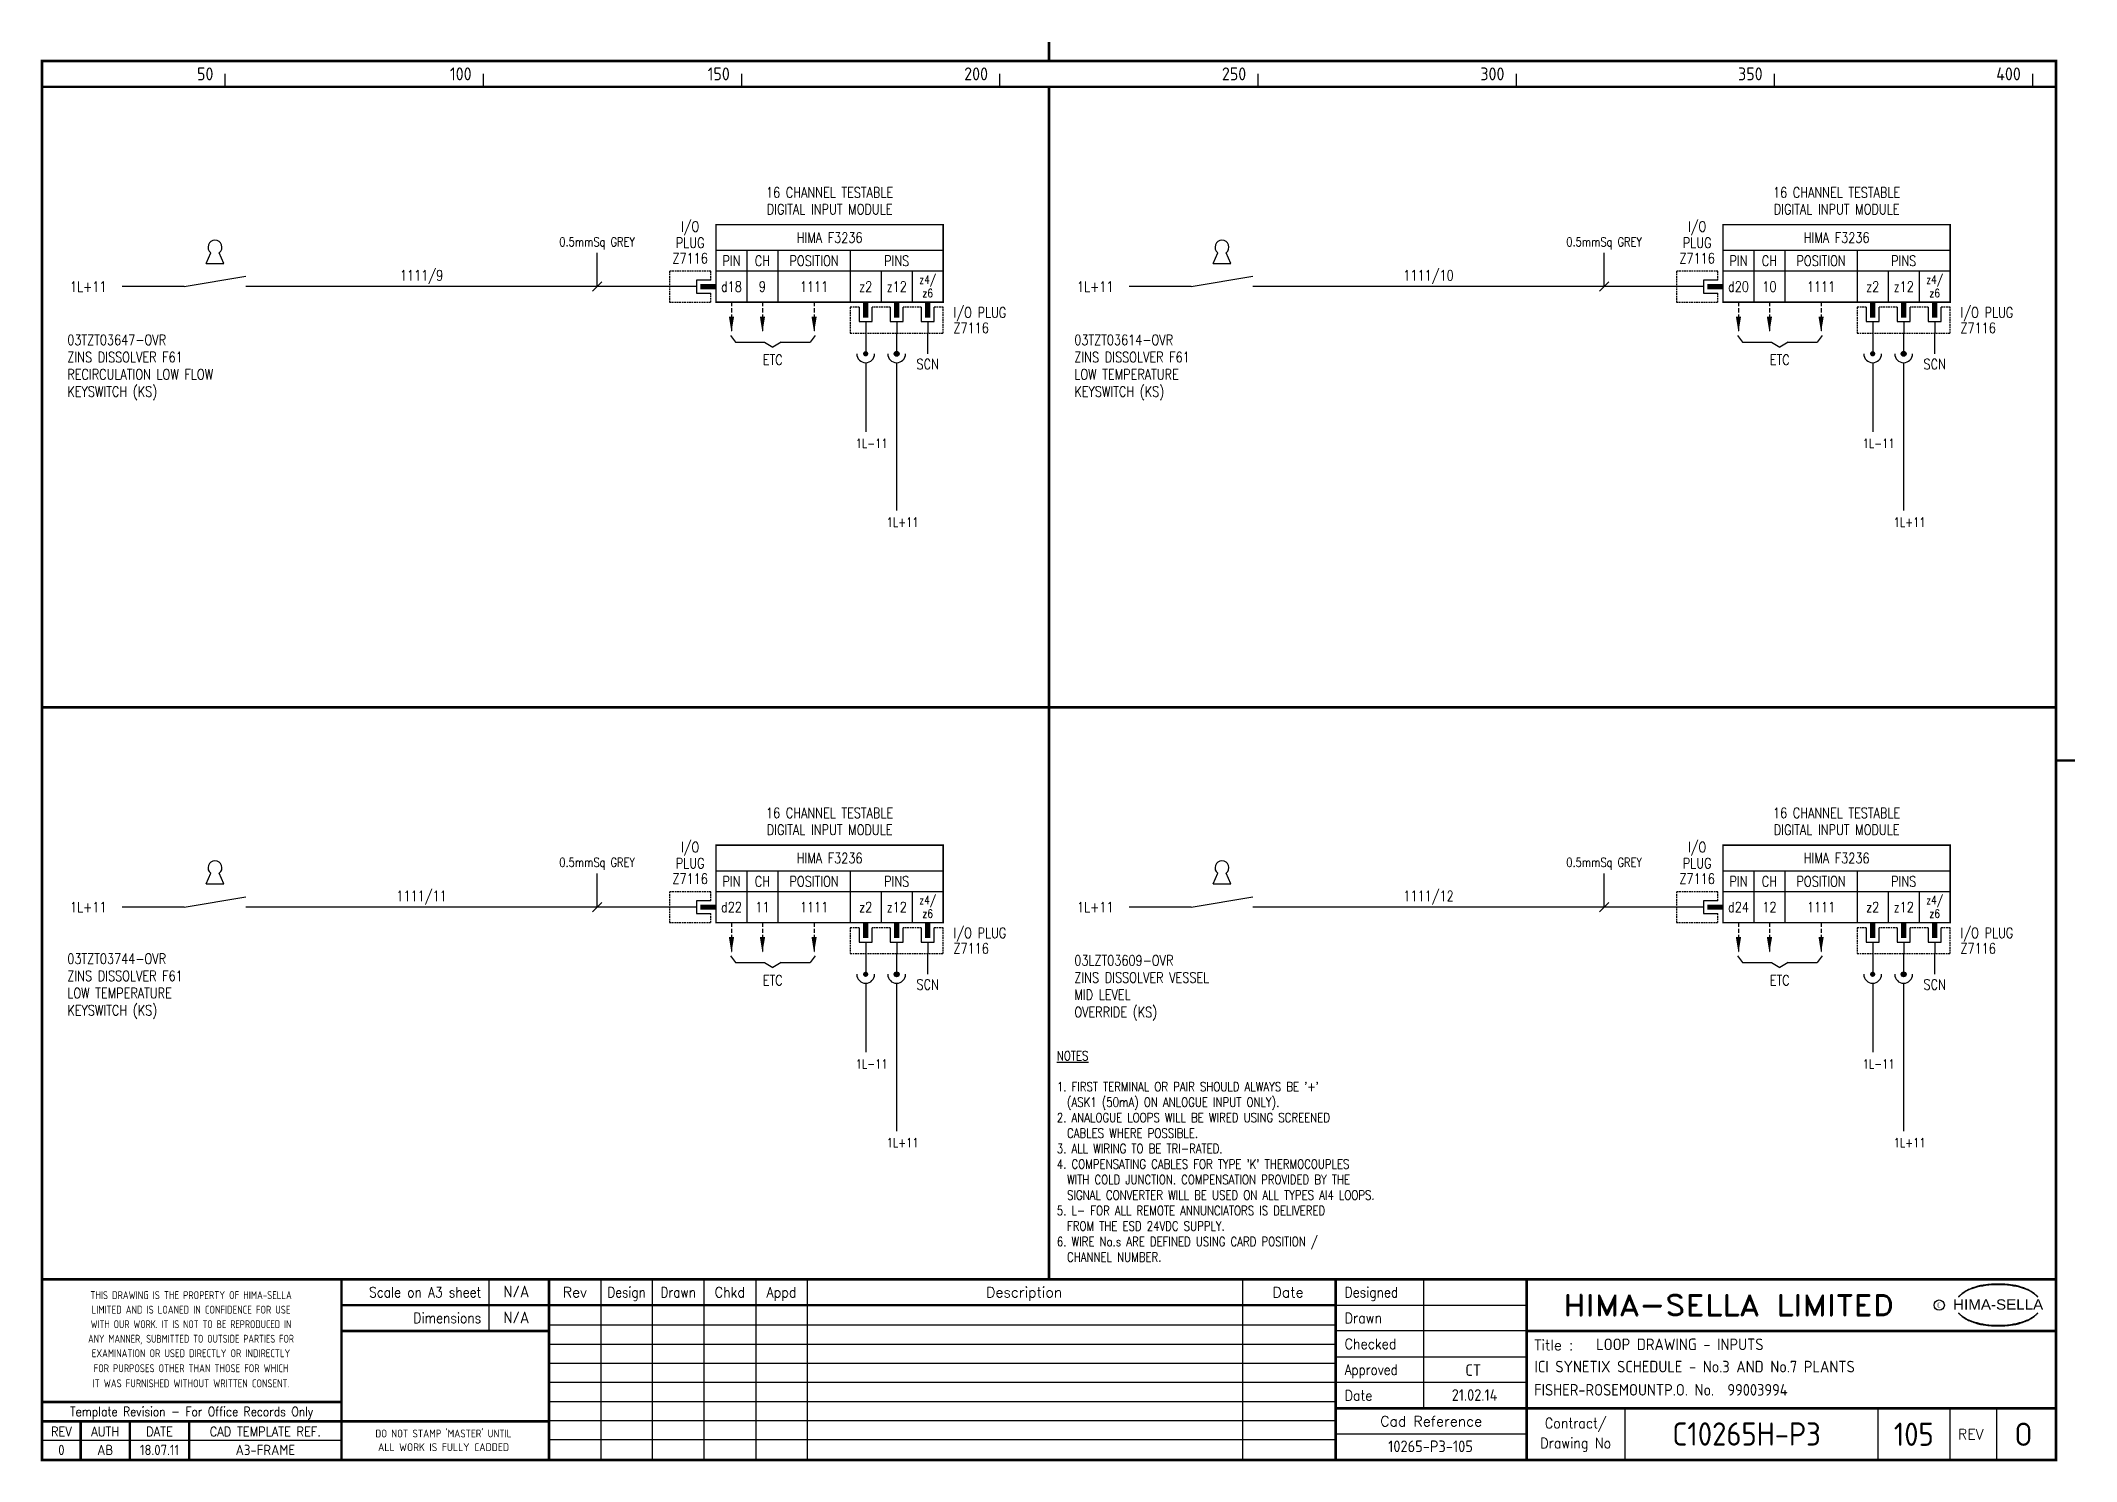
# Model space of a CAD drawing. Extents: x 14 to 408, y 0 to 275.
import ezdxf
from ezdxf.enums import TextEntityAlignment as Align

# ---------------------------------------------------------------- set-up
doc = ezdxf.new("R2010")
doc.units = 0
doc.header["$LTSCALE"] = 0.25
doc.header["$MEASUREMENT"] = 0
doc.linetypes.add('HIDDEN2', pattern=[4.7625, 3.175, -1.5875])
doc.layers.get('0').update_dxf_attribs({"color": 41, "linetype": 'CONTINUOUS'})
for name, color, linetype in [('00-DRG_FRAME', 12, 'CONTINUOUS'), ('01-DRAW', 7, 'CONTINUOUS'), ('051-TEXT', 2, 'CONTINUOUS'), ('117', 7, 'CONTINUOUS'), ('DIM', 3, 'CONTINUOUS'), ('LAB', 2, 'CONTINUOUS'), ('RACK', 2, 'CONTINUOUS'), ('SLOT', 2, 'CONTINUOUS'), ('SNA', 2, 'CONTINUOUS'), ('TEXT', 2, 'CONTINUOUS'), ('TPOL', 3, 'CONTINUOUS'), ('XR_FUNCTION', 2, 'CONTINUOUS'), ('XR_MAIN', 2, 'CONTINUOUS')]:
    doc.layers.add(name, color=color, linetype=linetype)
doc.styles.add('ARIAL', font='ARIAL.TTF', dxfattribs={"height": 2.5})
doc.styles.add('CROSSREF', font='romans.shx', dxfattribs={"width": 0.8, "height": 2})
doc.styles.add('FUNCTION', font='ROMANS.shx', dxfattribs={"width": 0.8, "height": 2.5})
doc.styles.add('ISO', font='iso.shx')
doc.styles.add('PINS', font='ROMANS.shx', dxfattribs={"width": 0.8, "height": 2.5})
doc.styles.add('RACK', font='ROMANS.shx', dxfattribs={"width": 0.8, "height": 2.5})
doc.styles.add('ROMAND', font='ROMAND')
doc.styles.add('ROMANS', font='romans.shx', dxfattribs={"width": 0.8})
doc.styles.add('SLOT', font='romans.shx', dxfattribs={"width": 0.8, "height": 2})
doc.styles.add('SYMBOL', font='ROMANS.shx', dxfattribs={"width": 0.8, "height": 20})

msp = doc.modelspace()

# ---------------------------------------------------------------- texts
at = {"layer": '00-DRG_FRAME', "style": 'ISO'}
for s, p in [('50', (47.69, 267.75)), ('100', (97.69, 267.75)), ('150', (147.69, 267.75)), ('200', (197.69, 267.75)), ('250', (247.69, 267.75)), ('300', (297.69, 267.75)), ('350', (347.69, 267.75)), ('400', (397.69, 267.75))]:
    msp.add_text(s, height=2.5, dxfattribs=at).set_placement(p, align=Align.RIGHT)
at = {"layer": '00-DRG_FRAME', "color": 3, "style": 'ISO'}
for s, width, p in [('THIS DRAWING IS THE PROPERTY OF HIMA-SELLA', 0.9, (43.36, 32.44)), ("DO NOT STAMP 'MASTER' UNTIL", 0.95, (92.25, 5.79))]:
    msp.add_text(s, height=1.53, dxfattribs=dict(at, width=width)).set_placement(p, align=Align.MIDDLE)
at = {"layer": '00-DRG_FRAME', "color": 4, "style": 'ROMAND', "width": 0.87}
for s, p in [('Scale on A3 sheet', (99.54, 32)), ('Dimensions', (99.54, 27.01))]:
    msp.add_text(s, height=2, dxfattribs=at).set_placement(p, align=Align.RIGHT)
at = {"layer": '00-DRG_FRAME', "color": 4, "style": 'ROMAND'}
for s, p in [('Rev', (117.7, 32)), ('Description', (204.69, 32)), ('Date', (255.79, 32))]:
    msp.add_text(s, height=2, dxfattribs=at).set_placement(p, align=Align.CENTER)
for s, width, p in [('Design', 0.85, (127.7, 32)), ('Drawn', 0.85, (137.7, 32)), ('Chkd', 0.9, (147.7, 32)), ('Appd', 0.9, (157.7, 32))]:
    msp.add_text(s, height=2, dxfattribs=dict(at, width=width)).set_placement(p, align=Align.CENTER)
for s, width, p in [('Designed', 0.87, (266.75, 32)), ('Drawn', 0.9, (266.75, 27)), ('Checked', 0.9, (266.75, 22)), ('Approved', 0.85, (266.75, 17)), ('Date', 0.9, (266.75, 12))]:
    msp.add_text(s, height=2, dxfattribs=dict(at, width=width)).set_placement(p)
at = {"layer": '00-DRG_FRAME', "style": 'ROMAND', "width": 1.15}
msp.add_text('HIMA-SELLA LIMITED', height=4, dxfattribs=at).set_placement((341.1, 30.5), align=Align.MIDDLE)
at = {"layer": '00-DRG_FRAME', "style": 'ARIAL', "width": 1.05}
msp.add_text('HIMA-SELLA', height=2, dxfattribs=at).set_placement((393.3, 29.63), align=Align.CENTER)
at = {"layer": '00-DRG_FRAME', "color": 3, "style": 'ISO'}
for s, width, p in [('LIMITED AND IS LOANED IN CONFIDENCE FOR USE', 0.9, (43.36, 29.62)), ('ANY MANNER, SUBMITTED TO OUTSIDE PARTIES FOR', 0.87, (43.36, 23.99)), ('WITH OUR WORK. IT IS NOT TO BE REPRODUCED IN', 0.87, (43.36, 26.81)), ('EXAMINATION OR USED DIRECTLY OR INDIRECTLY', 0.9, (43.36, 21.18)), ('IT WAS FURNISHED WITHOUT WRITTEN CONSENT.', 0.9, (43.36, 15.35)), ('FOR PURPOSES OTHER THAN THOSE FOR WHICH', 0.9, (43.36, 18.27))]:
    msp.add_text(s, height=1.53, dxfattribs=dict(at, width=width)).set_placement(p, align=Align.MIDDLE_CENTER)
at = {"layer": '00-DRG_FRAME', "color": 3, "style": 'ISO', "width": 0.9}
msp.add_text('C', height=1, dxfattribs=at).set_placement((381.84, 30), align=Align.CENTER)
at = {"layer": '00-DRG_FRAME', "color": 4, "style": 'ROMAND'}
msp.add_text('Title :', height=2, dxfattribs=at).set_placement((303.5, 21.75))
for s, height, width, p in [('Template Revision - For Office Records Only', 1.8, 0.85, (43.5, 9.62)), ('Contract/', 2, 0.9, (311.5, 7.5)), ('REV', 1.8, 0.9, (18.25, 6)), ('AUTH', 1.8, 0.9, (26.75, 6)), ('DATE', 1.8, 0.9, (37.25, 6)), ('CAD TEMPLATE REF.', 1.8, 0.9, (57.75, 6)), ('Drawing No', 2, 0.9, (311.5, 3.5))]:
    msp.add_text(s, height=height, dxfattribs=dict(at, width=width)).set_placement(p, align=Align.MIDDLE)
for s, p in [('Cad Reference', (283.5, 8)), ('REV', (388, 5.5))]:
    msp.add_text(s, height=2, dxfattribs=at).set_placement(p, align=Align.MIDDLE)
at = {"layer": '00-DRG_FRAME', "color": 41, "style": 'ISO'}
for s, p in [('0', (18.25, 1.45)), ('AB', (26.75, 1.45)), ('18.07.11', (37.25, 1.45)), ('A3-FRAME', (57.75, 1.45))]:
    msp.add_text(s, height=2, dxfattribs=at).set_placement(p, align=Align.CENTER)
at = {"layer": '00-DRG_FRAME', "color": 3, "style": 'ISO'}
msp.add_text('ALL WORK IS FULLY CADDED', height=1.53, dxfattribs=at).set_placement((92.25, 2.98), align=Align.MIDDLE_CENTER)
at = {"layer": '01-DRAW', "color": 2, "style": 'ROMANS', "width": 0.8}
for p in [(156.01, 212.62), (351.01, 212.62), (156.01, 92.42), (351.01, 92.42)]:
    msp.add_text('ETC', height=2, dxfattribs=at).set_placement(p, align=Align.CENTER)
at = {"layer": '01-DRAW', "style": 'ROMANS', "width": 0.8}
for s, p in [('1L-11', (172.06, 196.54)), ('1L-11', (367.06, 196.54)), ('1L+11', (178.06, 181.29)), ('1L+11', (373.06, 181.29)), ('1L-11', (172.06, 76.35)), ('1L-11', (367.06, 76.35)), ('1L+11', (178.06, 61.09)), ('1L+11', (373.06, 61.09))]:
    msp.add_text(s, height=1.75, dxfattribs=at).set_placement(p)
at = {"layer": '01-DRAW', "insert": (211.02, 79.72), "char_height": 1.8, "width": 80.9791, "attachment_point": 1, "style": 'ROMANS'}
msp.add_mtext("{\\LNOTES\\P\\P}1. FIRST TERMINAL OR PAIR SHOULD ALWAYS BE '+'\\P  (ASK1 (50mA) ON ANLOGUE INPUT ONLY).\\P2. ANALOGUE LOOPS WILL BE WIRED USING SCREENED\\P  CABLES WHERE POSSIBLE.\\P3. ALL WIRING TO BE TRI-RATED.\\P4. COMPENSATING CABLES FOR TYPE 'K' THERMOCOUPLES \\P  WITH COLD JUNCTION. COMPENSATION PROVIDED BY THE\\P  SIGNAL CONVERTER WILL BE USED ON ALL TYPES AI4 LOOPS.\\P5. L- FOR ALL REMOTE ANNUNCIATORS IS DELIVERED \\P  FROM THE ESD 24VDC SUPPLY.\\P6. WIRE No.s ARE DEFINED USING CARD POSITION /\\P  CHANNEL NUMBER.          ", dxfattribs=at)
at = {"layer": '051-TEXT', "style": 'ROMANS', "width": 0.8}
for p in [(27, 227.79), (222, 227.79), (27, 107.59), (222, 107.59)]:
    msp.add_text('1L+11', height=2, dxfattribs=at).set_placement(p, align=Align.MIDDLE_RIGHT)
for s, p in [('1111/9', (88, 228.98)), ('1111/10', (283, 228.98)), ('1111/11', (88, 108.78)), ('1111/12', (283, 108.78))]:
    msp.add_text(s, height=2, dxfattribs=at).set_placement(p, align=Align.CENTER)
at = {"layer": 'DIM', "style": 'ROMANS', "width": 0.8}
for p in [(122, 235.59), (317, 235.59), (122, 115.4), (317, 115.4)]:
    msp.add_text('0.5mmSq GREY', height=1.75, dxfattribs=at).set_placement(p, align=Align.CENTER)
at = {"layer": 'TEXT', "char_height": 2, "width": 47.7416, "attachment_point": 1, "style": 'ROMANS'}
for s, insert in [('03TZT03647-OVR\\PZINS DISSOLVER F61\\PRECIRCULATION LOW FLOW\\PKEYSWITCH (KS)', (19.4, 218.47)), ('03TZT03614-OVR\\PZINS DISSOLVER F61\\PLOW TEMPERATURE\\PKEYSWITCH (KS)', (214.4, 218.47)), ('03TZT03744-OVR\\PZINS DISSOLVER F61\\PLOW TEMPERATURE\\PKEYSWITCH (KS)', (19.4, 98.61)), ('03LZT03609-OVR\\PZINS DISSOLVER VESSEL\\PMID LEVEL\\POVERRIDE (KS)', (214.4, 98.28))]:
    msp.add_mtext(s, dxfattribs=dict(at, insert=insert))

# ---------------------------------------------------------------- blocks, each defined once
blk = doc.blocks.new('A3-REVA')
at = {"layer": '051-TEXT', "style": 'ISO'}
for tag, p in [('DESIGNED', (292.01, 31.7)), ('A', (117.73, 27.28)), ('DES', (127.73, 27.28)), ('DRN', (137.73, 27.28)), ('CHKD', (147.73, 27.28)), ('APPD', (157.73, 27.28)), ('DATE', (256, 27.28)), ('DRAWN', (291.72, 26.77)), ('CHECKED', (291.72, 21.89)), ('APPD', (291.65, 16.79)), ('DATE', (291.92, 11.96))]:
    blk.add_attdef(tag, text='', height=2.25, dxfattribs=at).set_placement(p, align=Align.CENTER)
blk.add_attdef('DESCRIPTION', (165.03, 27.28), '', height=2.25, dxfattribs=at)
blk = doc.blocks.new('A3-TITLE')
at = {"layer": '051-TEXT', "style": 'ISO'}
blk.add_attdef('TITLE_1', (315.46, 21.78), '', height=2.25, dxfattribs=at)
for tag, p in [('DRGNO', (376.96, 3.24)), ('REV.', (398.2, 3.24))]:
    blk.add_attdef(tag, text='', height=4.5, dxfattribs=at).set_placement(p, align=Align.CENTER)
blk = doc.blocks.new('A3-CONTRACT')
at = {"layer": '051-TEXT', "color": 41, "style": 'ISO'}
for tag, height, p in [('SCALE', 2.25, (106.71, 31.82)), ('DIMS', 2.25, (106.71, 26.8)), ('CAD-REF', 2.25, (283.73, 1.84)), ('CONTRACT', 4.5, (344.94, 3.1))]:
    blk.add_attdef(tag, text='', height=height, dxfattribs=at).set_placement(p, align=Align.CENTER)
for tag, p in [('TITLE_2', (303.86, 17.28)), ('TITLE_3', (303.79, 12.78))]:
    blk.add_attdef(tag, p, '', height=2.25, dxfattribs=at)
blk = doc.blocks.new('KEY')
at = {"layer": '01-DRAW'}
for p, q in [((-0.375, -0.5), (-0.183, -0.038)), ((-0.375, -0.5), (0.375, -0.5)), ((0.375, -0.5), (0.183, -0.038))]:
    blk.add_line(p, q, dxfattribs=at)
blk.add_arc((0, 0.2), 0.3, 307.47703, 232.52297, dxfattribs=at)
blk = doc.blocks.new('F3236-10')
for p, q in [((44, 7), (0, 7)), ((6, 7), (6, -3)), ((12, 7), (12, -3)), ((26, 7), (26, -3)), ((-3.75, 0), (-9, 0)), ((-3.75, 1.25), (-3.75, -1.25)), ((-1, 1.25), (-3.75, 1.25)), ((44, 3), (0, 3)), ((32, 3), (32, -3)), ((38, 3), (38, -3)), ((-3.75, -1.25), (-1, -1.25)), ((27.75, -4), (27.75, -6.75)), ((27.75, -6.75), (30.25, -6.75)), ((29, -6.75), (29, -9)), ((30.25, -6.75), (30.25, -4)), ((33.75, -4), (33.75, -6.75)), ((33.75, -6.75), (36.25, -6.75)), ((35, -6.75), (35, -9)), ((36.25, -6.75), (36.25, -4)), ((39.75, -4), (39.75, -6.75)), ((39.75, -6.75), (42.25, -6.75)), ((41, -6.75), (41, -9)), ((42.25, -6.75), (42.25, -4)), ((41, -13), (41, -9))]:
    blk.add_line(p, q)
at = {"const_width": 0.3}
blk.add_lwpolyline([(44, 12), (0, 12), (0, -3), (44, -3)], close=True, dxfattribs=at)
at = {"color": 3, "linetype": 'HIDDEN2', "ltscale": 0.4}
for points in [[(-1, 1.25), (-1, 3), (-9, 3), (-9, -3), (-1, -3), (-1, -1.25)], [(27.75, -4), (26, -4), (26, -9), (44, -9), (44, -4), (42.25, -4)], [(33.75, -4), (30.25, -4)], [(39.75, -4), (36.25, -4)]]:
    blk.add_lwpolyline(points, dxfattribs=at)
blk.add_lwpolyline([(-3, 0, 1, 1, 0), (0, 0, 0.5, 0.5, 0)], format="xyseb")
at = {"const_width": 1}
for points in [[(29, -6), (29, -3)], [(35, -6), (35, -3)], [(41, -6), (41, -3)]]:
    blk.add_lwpolyline(points, dxfattribs=at)
at = {"layer": 'LAB', "style": 'PINS', "width": 0.8, "flags": 1}
blk.add_attdef('LAB1', text='', height=1.5, dxfattribs=at).set_placement((48, 2.5), align=Align.MIDDLE_LEFT)
at = {"layer": 'RACK', "style": 'RACK', "width": 0.8}
blk.add_attdef('SLOT', text='', height=2, dxfattribs=at).set_placement((19, 0), align=Align.MIDDLE)
at = {"layer": 'SLOT', "style": 'SLOT', "width": 0.8}
blk.add_attdef('ADD1', text='', height=2, dxfattribs=at).set_placement((9, 0), align=Align.MIDDLE)
at = {"layer": 'SNA', "style": 'SYMBOL', "width": 0.8, "flags": 1}
blk.add_attdef('SNA', (48, 8), '', height=1.5, dxfattribs=at)
at = {"layer": 'TEXT', "style": 'ROMANS', "width": 0.8}
for s, p in [('16 CHANNEL TESTABLE', (22, 17.25)), ('DIGITAL INPUT MODULE', (22, 14))]:
    blk.add_text(s, height=2, dxfattribs=at).set_placement(p, align=Align.CENTER)
for s, height, p in [('I/O', 2, (-5, 11.5)), ('PLUG', 2, (-5, 8.5)), ('HIMA F3236', 2, (22, 9.5)), ('Z7116', 2, (-5, 5.5)), ('PIN', 2, (3, 5)), ('CH', 2, (9, 5)), ('POSITION', 2, (19, 5)), ('PINS', 2, (35, 5)), ('d20', 2, (3, 0)), ('z2', 2, (29, 0)), ('z12', 2, (35, 0)), ('z4/', 1.6, (41, 1.25)), ('z6', 1.6, (41, -1.25)), ('SCN', 2, (41, -15))]:
    blk.add_text(s, height=height, dxfattribs=at).set_placement(p, align=Align.MIDDLE)
for s, p in [('I/O PLUG', (46, -5)), ('Z7116', (46, -8))]:
    blk.add_text(s, height=2, dxfattribs=at).set_placement(p, align=Align.MIDDLE_LEFT)
at = {"layer": 'TPOL', "style": 'PINS', "width": 0.8, "flags": 1}
blk.add_attdef('CN2', text='', height=1, dxfattribs=at).set_placement((-9, 0), align=Align.MIDDLE_LEFT)
at = {"layer": 'TPOL', "color": 2, "style": 'PINS', "width": 0.8}
blk.add_attdef('CN1', text='', height=2, dxfattribs=at).set_placement((3, 0), align=Align.MIDDLE)
at = {"layer": 'TPOL', "style": 'PINS', "width": 0.8, "flags": 1}
for tag, p in [('CN3', (29, -9)), ('CN4', (35, -9))]:
    blk.add_attdef(tag, text='', height=1, dxfattribs=at).set_placement(p, align=Align.BOTTOM_CENTER)
at = {"layer": 'XR_FUNCTION', "style": 'FUNCTION', "width": 0.8, "flags": 1}
blk.add_attdef('XR_FUNCTION', (48, 10), '', height=1.5, dxfattribs=at)
at = {"layer": 'XR_MAIN', "style": 'CROSSREF', "width": 0.8, "flags": 1}
blk.add_attdef('XR_MAIN', (48, 4), '', height=1.5, dxfattribs=at)
blk = doc.blocks.new('F3236-09')
for p, q in [((44, 7), (0, 7)), ((6, 7), (6, -3)), ((12, 7), (12, -3)), ((26, 7), (26, -3)), ((-3.75, 0), (-9, 0)), ((-3.75, 1.25), (-3.75, -1.25)), ((-1, 1.25), (-3.75, 1.25)), ((44, 3), (0, 3)), ((32, 3), (32, -3)), ((38, 3), (38, -3)), ((-3.75, -1.25), (-1, -1.25)), ((27.75, -4), (27.75, -6.75)), ((27.75, -6.75), (30.25, -6.75)), ((29, -6.75), (29, -9)), ((30.25, -6.75), (30.25, -4)), ((33.75, -4), (33.75, -6.75)), ((33.75, -6.75), (36.25, -6.75)), ((35, -6.75), (35, -9)), ((36.25, -6.75), (36.25, -4)), ((39.75, -4), (39.75, -6.75)), ((39.75, -6.75), (42.25, -6.75)), ((41, -6.75), (41, -9)), ((42.25, -6.75), (42.25, -4)), ((41, -13), (41, -9))]:
    blk.add_line(p, q)
at = {"const_width": 0.3}
blk.add_lwpolyline([(44, 12), (0, 12), (0, -3), (44, -3)], close=True, dxfattribs=at)
at = {"color": 3, "linetype": 'HIDDEN2', "ltscale": 0.4}
for points in [[(-1, 1.25), (-1, 3), (-9, 3), (-9, -3), (-1, -3), (-1, -1.25)], [(27.75, -4), (26, -4), (26, -9), (44, -9), (44, -4), (42.25, -4)], [(33.75, -4), (30.25, -4)], [(39.75, -4), (36.25, -4)]]:
    blk.add_lwpolyline(points, dxfattribs=at)
blk.add_lwpolyline([(-3, 0, 1, 1, 0), (0, 0, 0.5, 0.5, 0)], format="xyseb")
at = {"const_width": 1}
for points in [[(29, -6), (29, -3)], [(35, -6), (35, -3)], [(41, -6), (41, -3)]]:
    blk.add_lwpolyline(points, dxfattribs=at)
at = {"layer": 'LAB', "style": 'PINS', "width": 0.8, "flags": 1}
blk.add_attdef('LAB1', text='', height=1.5, dxfattribs=at).set_placement((48, 2.5), align=Align.MIDDLE_LEFT)
at = {"layer": 'RACK', "style": 'RACK', "width": 0.8}
blk.add_attdef('SLOT', text='', height=2, dxfattribs=at).set_placement((19, 0), align=Align.MIDDLE)
at = {"layer": 'SLOT', "style": 'SLOT', "width": 0.8}
blk.add_attdef('ADD1', text='', height=2, dxfattribs=at).set_placement((9, 0), align=Align.MIDDLE)
at = {"layer": 'SNA', "style": 'SYMBOL', "width": 0.8, "flags": 1}
blk.add_attdef('SNA', (48, 8), '', height=1.5, dxfattribs=at)
at = {"layer": 'TEXT', "style": 'ROMANS', "width": 0.8}
for s, p in [('16 CHANNEL TESTABLE', (22, 17.25)), ('DIGITAL INPUT MODULE', (22, 14))]:
    blk.add_text(s, height=2, dxfattribs=at).set_placement(p, align=Align.CENTER)
for s, height, p in [('I/O', 2, (-5, 11.5)), ('PLUG', 2, (-5, 8.5)), ('HIMA F3236', 2, (22, 9.5)), ('Z7116', 2, (-5, 5.5)), ('PIN', 2, (3, 5)), ('CH', 2, (9, 5)), ('POSITION', 2, (19, 5)), ('PINS', 2, (35, 5)), ('d18', 2, (3, 0)), ('z2', 2, (29, 0)), ('z12', 2, (35, 0)), ('z4/', 1.6, (41, 1.25)), ('z6', 1.6, (41, -1.25)), ('SCN', 2, (41, -15))]:
    blk.add_text(s, height=height, dxfattribs=at).set_placement(p, align=Align.MIDDLE)
for s, p in [('I/O PLUG', (46, -5)), ('Z7116', (46, -8))]:
    blk.add_text(s, height=2, dxfattribs=at).set_placement(p, align=Align.MIDDLE_LEFT)
at = {"layer": 'TPOL', "style": 'PINS', "width": 0.8, "flags": 1}
blk.add_attdef('CN2', text='', height=1, dxfattribs=at).set_placement((-9, 0), align=Align.MIDDLE_LEFT)
at = {"layer": 'TPOL', "color": 2, "style": 'PINS', "width": 0.8}
blk.add_attdef('CN1', text='', height=2, dxfattribs=at).set_placement((3, 0), align=Align.MIDDLE)
at = {"layer": 'TPOL', "style": 'PINS', "width": 0.8, "flags": 1}
for tag, p in [('CN3', (29, -9)), ('CN4', (35, -9))]:
    blk.add_attdef(tag, text='', height=1, dxfattribs=at).set_placement(p, align=Align.BOTTOM_CENTER)
at = {"layer": 'XR_FUNCTION', "style": 'FUNCTION', "width": 0.8, "flags": 1}
blk.add_attdef('XR_FUNCTION', (48, 10), '', height=1.5, dxfattribs=at)
at = {"layer": 'XR_MAIN', "style": 'CROSSREF', "width": 0.8, "flags": 1}
blk.add_attdef('XR_MAIN', (48, 4), '', height=1.5, dxfattribs=at)
blk = doc.blocks.new('F3236-11')
for p, q in [((44, 7), (0, 7)), ((6, 7), (6, -3)), ((12, 7), (12, -3)), ((26, 7), (26, -3)), ((-3.75, 0), (-9, 0)), ((-3.75, 1.25), (-3.75, -1.25)), ((-1, 1.25), (-3.75, 1.25)), ((44, 3), (0, 3)), ((32, 3), (32, -3)), ((38, 3), (38, -3)), ((-3.75, -1.25), (-1, -1.25)), ((27.75, -4), (27.75, -6.75)), ((27.75, -6.75), (30.25, -6.75)), ((29, -6.75), (29, -9)), ((30.25, -6.75), (30.25, -4)), ((33.75, -4), (33.75, -6.75)), ((33.75, -6.75), (36.25, -6.75)), ((35, -6.75), (35, -9)), ((36.25, -6.75), (36.25, -4)), ((39.75, -4), (39.75, -6.75)), ((39.75, -6.75), (42.25, -6.75)), ((41, -6.75), (41, -9)), ((42.25, -6.75), (42.25, -4)), ((41, -13), (41, -9))]:
    blk.add_line(p, q)
at = {"const_width": 0.3}
blk.add_lwpolyline([(44, 12), (0, 12), (0, -3), (44, -3)], close=True, dxfattribs=at)
at = {"color": 3, "linetype": 'HIDDEN2', "ltscale": 0.4}
for points in [[(-1, 1.25), (-1, 3), (-9, 3), (-9, -3), (-1, -3), (-1, -1.25)], [(27.75, -4), (26, -4), (26, -9), (44, -9), (44, -4), (42.25, -4)], [(33.75, -4), (30.25, -4)], [(39.75, -4), (36.25, -4)]]:
    blk.add_lwpolyline(points, dxfattribs=at)
blk.add_lwpolyline([(-3, 0, 1, 1, 0), (0, 0, 0.5, 0.5, 0)], format="xyseb")
at = {"const_width": 1}
for points in [[(29, -6), (29, -3)], [(35, -6), (35, -3)], [(41, -6), (41, -3)]]:
    blk.add_lwpolyline(points, dxfattribs=at)
at = {"layer": 'LAB', "style": 'PINS', "width": 0.8, "flags": 1}
blk.add_attdef('LAB1', text='', height=1.5, dxfattribs=at).set_placement((48, 2.5), align=Align.MIDDLE_LEFT)
at = {"layer": 'RACK', "style": 'RACK', "width": 0.8}
blk.add_attdef('SLOT', text='', height=2, dxfattribs=at).set_placement((19, 0), align=Align.MIDDLE)
at = {"layer": 'SLOT', "style": 'SLOT', "width": 0.8}
blk.add_attdef('ADD1', text='', height=2, dxfattribs=at).set_placement((9, 0), align=Align.MIDDLE)
at = {"layer": 'SNA', "style": 'SYMBOL', "width": 0.8, "flags": 1}
blk.add_attdef('SNA', (48, 8), '', height=1.5, dxfattribs=at)
at = {"layer": 'TEXT', "style": 'ROMANS', "width": 0.8}
for s, p in [('16 CHANNEL TESTABLE', (22, 17.25)), ('DIGITAL INPUT MODULE', (22, 14))]:
    blk.add_text(s, height=2, dxfattribs=at).set_placement(p, align=Align.CENTER)
for s, height, p in [('I/O', 2, (-5, 11.5)), ('PLUG', 2, (-5, 8.5)), ('HIMA F3236', 2, (22, 9.5)), ('Z7116', 2, (-5, 5.5)), ('PIN', 2, (3, 5)), ('CH', 2, (9, 5)), ('POSITION', 2, (19, 5)), ('PINS', 2, (35, 5)), ('d22', 2, (3, 0)), ('z2', 2, (29, 0)), ('z12', 2, (35, 0)), ('z4/', 1.6, (41, 1.25)), ('z6', 1.6, (41, -1.25)), ('SCN', 2, (41, -15))]:
    blk.add_text(s, height=height, dxfattribs=at).set_placement(p, align=Align.MIDDLE)
for s, p in [('I/O PLUG', (46, -5)), ('Z7116', (46, -8))]:
    blk.add_text(s, height=2, dxfattribs=at).set_placement(p, align=Align.MIDDLE_LEFT)
at = {"layer": 'TPOL', "style": 'PINS', "width": 0.8, "flags": 1}
blk.add_attdef('CN2', text='', height=1, dxfattribs=at).set_placement((-9, 0), align=Align.MIDDLE_LEFT)
at = {"layer": 'TPOL', "color": 2, "style": 'PINS', "width": 0.8}
blk.add_attdef('CN1', text='', height=2, dxfattribs=at).set_placement((3, 0), align=Align.MIDDLE)
at = {"layer": 'TPOL', "style": 'PINS', "width": 0.8, "flags": 1}
for tag, p in [('CN3', (29, -9)), ('CN4', (35, -9))]:
    blk.add_attdef(tag, text='', height=1, dxfattribs=at).set_placement(p, align=Align.BOTTOM_CENTER)
at = {"layer": 'XR_FUNCTION', "style": 'FUNCTION', "width": 0.8, "flags": 1}
blk.add_attdef('XR_FUNCTION', (48, 10), '', height=1.5, dxfattribs=at)
at = {"layer": 'XR_MAIN', "style": 'CROSSREF', "width": 0.8, "flags": 1}
blk.add_attdef('XR_MAIN', (48, 4), '', height=1.5, dxfattribs=at)
blk = doc.blocks.new('F3236-12')
for p, q in [((44, 7), (0, 7)), ((6, 7), (6, -3)), ((12, 7), (12, -3)), ((26, 7), (26, -3)), ((-3.75, 0), (-9, 0)), ((-3.75, 1.25), (-3.75, -1.25)), ((-1, 1.25), (-3.75, 1.25)), ((44, 3), (0, 3)), ((32, 3), (32, -3)), ((38, 3), (38, -3)), ((-3.75, -1.25), (-1, -1.25)), ((27.75, -4), (27.75, -6.75)), ((27.75, -6.75), (30.25, -6.75)), ((29, -6.75), (29, -9)), ((30.25, -6.75), (30.25, -4)), ((33.75, -4), (33.75, -6.75)), ((33.75, -6.75), (36.25, -6.75)), ((35, -6.75), (35, -9)), ((36.25, -6.75), (36.25, -4)), ((39.75, -4), (39.75, -6.75)), ((39.75, -6.75), (42.25, -6.75)), ((41, -6.75), (41, -9)), ((42.25, -6.75), (42.25, -4)), ((41, -13), (41, -9))]:
    blk.add_line(p, q)
at = {"const_width": 0.3}
blk.add_lwpolyline([(44, 12), (0, 12), (0, -3), (44, -3)], close=True, dxfattribs=at)
at = {"color": 3, "linetype": 'HIDDEN2', "ltscale": 0.4}
for points in [[(-1, 1.25), (-1, 3), (-9, 3), (-9, -3), (-1, -3), (-1, -1.25)], [(27.75, -4), (26, -4), (26, -9), (44, -9), (44, -4), (42.25, -4)], [(33.75, -4), (30.25, -4)], [(39.75, -4), (36.25, -4)]]:
    blk.add_lwpolyline(points, dxfattribs=at)
blk.add_lwpolyline([(-3, 0, 1, 1, 0), (0, 0, 0.5, 0.5, 0)], format="xyseb")
at = {"const_width": 1}
for points in [[(29, -6), (29, -3)], [(35, -6), (35, -3)], [(41, -6), (41, -3)]]:
    blk.add_lwpolyline(points, dxfattribs=at)
at = {"layer": 'LAB', "style": 'PINS', "width": 0.8, "flags": 1}
blk.add_attdef('LAB1', text='', height=1.5, dxfattribs=at).set_placement((48, 2.5), align=Align.MIDDLE_LEFT)
at = {"layer": 'RACK', "style": 'RACK', "width": 0.8}
blk.add_attdef('SLOT', text='', height=2, dxfattribs=at).set_placement((19, 0), align=Align.MIDDLE)
at = {"layer": 'SLOT', "style": 'SLOT', "width": 0.8}
blk.add_attdef('ADD1', text='', height=2, dxfattribs=at).set_placement((9, 0), align=Align.MIDDLE)
at = {"layer": 'SNA', "style": 'SYMBOL', "width": 0.8, "flags": 1}
blk.add_attdef('SNA', (48, 8), '', height=1.5, dxfattribs=at)
at = {"layer": 'TEXT', "style": 'ROMANS', "width": 0.8}
for s, p in [('16 CHANNEL TESTABLE', (22, 17.25)), ('DIGITAL INPUT MODULE', (22, 14))]:
    blk.add_text(s, height=2, dxfattribs=at).set_placement(p, align=Align.CENTER)
for s, height, p in [('I/O', 2, (-5, 11.5)), ('PLUG', 2, (-5, 8.5)), ('HIMA F3236', 2, (22, 9.5)), ('Z7116', 2, (-5, 5.5)), ('PIN', 2, (3, 5)), ('CH', 2, (9, 5)), ('POSITION', 2, (19, 5)), ('PINS', 2, (35, 5)), ('d24', 2, (3, 0)), ('z2', 2, (29, 0)), ('z12', 2, (35, 0)), ('z4/', 1.6, (41, 1.25)), ('z6', 1.6, (41, -1.25)), ('SCN', 2, (41, -15))]:
    blk.add_text(s, height=height, dxfattribs=at).set_placement(p, align=Align.MIDDLE)
for s, p in [('I/O PLUG', (46, -5)), ('Z7116', (46, -8))]:
    blk.add_text(s, height=2, dxfattribs=at).set_placement(p, align=Align.MIDDLE_LEFT)
at = {"layer": 'TPOL', "style": 'PINS', "width": 0.8, "flags": 1}
blk.add_attdef('CN2', text='', height=1, dxfattribs=at).set_placement((-9, 0), align=Align.MIDDLE_LEFT)
at = {"layer": 'TPOL', "color": 2, "style": 'PINS', "width": 0.8}
blk.add_attdef('CN1', text='', height=2, dxfattribs=at).set_placement((3, 0), align=Align.MIDDLE)
at = {"layer": 'TPOL', "style": 'PINS', "width": 0.8, "flags": 1}
for tag, p in [('CN3', (29, -9)), ('CN4', (35, -9))]:
    blk.add_attdef(tag, text='', height=1, dxfattribs=at).set_placement(p, align=Align.BOTTOM_CENTER)
at = {"layer": 'XR_FUNCTION', "style": 'FUNCTION', "width": 0.8, "flags": 1}
blk.add_attdef('XR_FUNCTION', (48, 10), '', height=1.5, dxfattribs=at)
at = {"layer": 'XR_MAIN', "style": 'CROSSREF', "width": 0.8, "flags": 1}
blk.add_attdef('XR_MAIN', (48, 4), '', height=1.5, dxfattribs=at)

# ---------------------------------------------------------------- linework, layer by layer
at = {"layer": '00-DRG_FRAME'}
for p, q in [((50, 266.5), (50, 269)), ((100, 266.5), (100, 269)), ((150, 266.5), (150, 269)), ((200, 266.5), (200, 269)), ((250, 266.5), (250, 269)), ((300, 266.5), (300, 269)), ((350, 266.5), (350, 269)), ((400, 266.5), (400, 269)), ((101.01, 35.5), (101.01, 25.5)), ((122.7, 35.5), (122.7, 0.5)), ((132.7, 0.5), (132.7, 35.5)), ((142.7, 0.5), (142.7, 35.5)), ((152.7, 35.5), (152.7, 0.5)), ((162.7, 35.5), (162.7, 0.5)), ((247, 35.5), (247, 0.5)), ((282, 35.5), (282, 10.5)), ((265, 30.5), (302, 30.5)), ((265, 26.59), (112.7, 26.59)), ((302, 25.5), (265, 25.5)), ((265, 22.89), (112.7, 22.89)), ((265, 20.5), (302, 20.5)), ((265, 19.19), (112.7, 19.19)), ((265, 15.49), (112.7, 15.49)), ((302, 15.5), (265, 15.5)), ((265, 11.79), (112.7, 11.79)), ((265, 8.09), (112.7, 8.09)), ((321, 10.5), (321, 0.5)), ((370, 10.5), (370, 0.5)), ((384, 0.5), (384, 10.5)), ((393, 10.5), (393, 0.5)), ((72.5, 4.25), (14.5, 4.25)), ((265, 4.39), (112.7, 4.39)), ((302, 5.5), (265, 5.5))]:
    msp.add_line(p, q, dxfattribs=at)
at = {"layer": '00-DRG_FRAME', "const_width": 0.5}
for points in [[(209.5, 271.5), (209.5, 275.18)], [(209.5, 271.5), (209.5, 275.18)], [(14.5, 266.5), (404.5, 266.5)], [(209.5, 35.5), (209.5, 266.5)], [(14.5, 146.31), (404.5, 146.31)], [(404.5, 136), (408.18, 136)], [(404.5, 35.5), (14.5, 35.5)], [(72.5, 0.5), (72.5, 35.5)], [(112.7, 0.5), (112.7, 35.5)], [(265, 35.5), (265, 0.5)], [(302, 0.5), (302, 35.5)], [(265, 30.5), (72.5, 30.5)], [(112.7, 25.5), (72.5, 25.5)], [(404.5, 25.5), (302, 25.5)], [(14.5, 11.75), (72.5, 11.75)], [(14.5, 8), (72.5, 8)], [(22, 0.5), (22, 8)], [(31.5, 0.5), (31.5, 8)], [(43, 0.5), (43, 8)], [(112.7, 8), (72.5, 8)], [(265, 10.5), (404.5, 10.5)]]:
    msp.add_lwpolyline(points, dxfattribs=at)
msp.add_lwpolyline([(14.5, 0.5), (404.5, 0.5), (404.5, 271.5), (14.5, 271.5)], close=True, dxfattribs=at)
at = {"layer": '00-DRG_FRAME', "color": 3}
msp.add_circle((381.88, 30.5), 1, dxfattribs=at)
for centre, radius, start, end in [((390.6, 26.83), 7.24, 106.0532, 133.5024), ((390.88, 27.01), 7.3, 130.419, 136.057), ((390.11, 28.1), 5.98, 122.244, 131.6154), ((389.75, 28.78), 5.21, 111.8206, 122.8668), ((391.78, 24.7), 9.76, 107.5931, 113.9452), ((393.1, 18.5), 15.94, 89.2698, 106.3911), ((392.1, 23.52), 10.99, 96.0146, 107.3203), ((393.29, 16.31), 18.28, 92.8917, 97.3734), ((393.24, 18.86), 15.73, 89.7805, 93.1738), ((393.36, 18.86), 15.73, 86.8262, 90.2195), ((393.51, 18.5), 15.94, 73.6089, 90.7302), ((393.31, 16.31), 18.28, 82.6266, 87.1083), ((394.51, 23.52), 10.99, 72.6797, 83.9854), ((394.83, 24.7), 9.76, 66.0548, 72.4069), ((396, 26.83), 7.24, 46.4976, 73.9468), ((396.85, 28.78), 5.21, 57.1332, 68.1794), ((396.49, 28.1), 5.98, 48.3846, 57.756), ((395.73, 27.01), 7.3, 43.943, 49.581), ((390.88, 34.04), 7.3, 223.943, 229.581), ((390.6, 34.23), 7.24, 226.4976, 253.9468), ((390.11, 32.96), 5.98, 228.3846, 237.756), ((389.75, 32.28), 5.21, 237.1332, 248.1794), ((396, 34.23), 7.24, 286.0532, 313.5024), ((396.85, 32.28), 5.21, 291.8206, 302.8668), ((396.49, 32.96), 5.98, 302.244, 311.6154), ((395.73, 34.04), 7.3, 310.419, 316.057), ((391.78, 36.36), 9.76, 246.0548, 252.4069), ((393.1, 42.56), 15.94, 253.6089, 270.7302), ((392.1, 37.54), 10.99, 252.6797, 263.9854), ((393.29, 44.75), 18.28, 262.6266, 267.1083), ((393.24, 42.19), 15.73, 266.8262, 270.2195), ((393.51, 42.56), 15.94, 269.2698, 286.3911), ((393.36, 42.19), 15.73, 269.7805, 273.1738), ((393.31, 44.75), 18.28, 272.8917, 277.3734), ((394.51, 37.54), 10.99, 276.0146, 287.3203), ((394.83, 36.36), 9.76, 287.5931, 293.9452)]:
    msp.add_arc(centre, radius, start, end, dxfattribs=at)
at = {"layer": '01-DRAW'}
for p, q in [((136.01, 227.79), (54, 227.79)), ((331.01, 227.79), (249, 227.79)), ((147.81, 218.34), (148.78, 217.04)), ((148.78, 217.04), (154.39, 217.04)), ((154.39, 217.04), (156.01, 216.07)), ((157.63, 217.04), (156.01, 216.07)), ((157.63, 217.04), (163.24, 217.04)), ((164.21, 218.34), (163.24, 217.04)), ((174, 218.79), (174, 214.79)), ((180, 218.79), (180, 214.79)), ((180, 218.79), (180, 214.79)), ((342.81, 218.34), (343.78, 217.04)), ((343.78, 217.04), (349.39, 217.04)), ((349.39, 217.04), (351.01, 216.07)), ((352.63, 217.04), (351.01, 216.07)), ((352.63, 217.04), (358.24, 217.04)), ((359.21, 218.34), (358.24, 217.04)), ((369, 218.79), (369, 214.79)), ((375, 218.79), (375, 214.79)), ((375, 218.79), (375, 214.79)), ((174, 213.06), (174, 199.66)), ((180, 213.06), (180, 184.4)), ((180, 213.06), (180, 184.4)), ((369, 213.06), (369, 199.66)), ((375, 213.06), (375, 184.4)), ((375, 213.06), (375, 184.4)), ((136.01, 107.59), (54, 107.59)), ((331.01, 107.59), (249, 107.59)), ((174, 98.59), (174, 94.59)), ((180, 98.59), (180, 94.59)), ((180, 98.59), (180, 94.59)), ((369, 98.59), (369, 94.59)), ((375, 98.59), (375, 94.59)), ((375, 98.59), (375, 94.59)), ((147.81, 98.15), (148.78, 96.85)), ((148.78, 96.85), (154.39, 96.85)), ((154.39, 96.85), (156.01, 95.88)), ((157.63, 96.85), (156.01, 95.88)), ((157.63, 96.85), (163.24, 96.85)), ((164.21, 98.15), (163.24, 96.85)), ((342.81, 98.15), (343.78, 96.85)), ((343.78, 96.85), (349.39, 96.85)), ((349.39, 96.85), (351.01, 95.88)), ((352.63, 96.85), (351.01, 95.88)), ((352.63, 96.85), (358.24, 96.85)), ((359.21, 98.15), (358.24, 96.85)), ((174, 92.87), (174, 79.47)), ((180, 92.87), (180, 64.21)), ((180, 92.87), (180, 64.21)), ((369, 92.87), (369, 79.47)), ((375, 92.87), (375, 64.21)), ((375, 92.87), (375, 64.21))]:
    msp.add_line(p, q, dxfattribs=at)
at = {"layer": '01-DRAW', "linetype": 'HIDDEN2'}
for p, q in [((148.01, 224.79), (148.01, 218.95)), ((154.01, 224.79), (154.01, 218.95)), ((164.01, 224.79), (164.01, 218.95)), ((343.01, 224.79), (343.01, 218.95)), ((349.01, 224.79), (349.01, 218.95)), ((359.01, 224.79), (359.01, 218.95)), ((148.01, 104.59), (148.01, 98.76)), ((154.01, 104.59), (154.01, 98.76)), ((164.01, 104.59), (164.01, 98.76)), ((343.01, 104.59), (343.01, 98.76)), ((349.01, 104.59), (349.01, 98.76)), ((359.01, 104.59), (359.01, 98.76))]:
    msp.add_line(p, q, dxfattribs=at)
at = {"layer": '01-DRAW', "const_width": 0.5}
for points in [[(173.75, 214.79, 1), (174.25, 214.79, 1)], [(179.75, 214.79, 1), (180.25, 214.79, 1)], [(368.75, 214.79, 1), (369.25, 214.79, 1)], [(374.75, 214.79, 1), (375.25, 214.79, 1)], [(173.75, 94.59, 1), (174.25, 94.59, 1)], [(179.75, 94.59, 1), (180.25, 94.59, 1)], [(368.75, 94.59, 1), (369.25, 94.59, 1)], [(374.75, 94.59, 1), (375.25, 94.59, 1)]]:
    msp.add_lwpolyline(points, format="xyb", close=True, dxfattribs=at)
at = {"layer": '01-DRAW'}
for centre, radius in [((180, 214.79), 0.475), ((180, 214.79), 0.389), ((180, 214.79), 0.302), ((180, 214.79), 0.216), ((180, 214.79), 0.13), ((180, 214.79), 0.0432), ((375, 214.79), 0.475), ((375, 214.79), 0.389), ((375, 214.79), 0.302), ((375, 214.79), 0.216), ((375, 214.79), 0.13), ((375, 214.79), 0.0432), ((180, 94.59), 0.475), ((180, 94.59), 0.389), ((180, 94.59), 0.302), ((180, 94.59), 0.216), ((180, 94.59), 0.13), ((180, 94.59), 0.0432), ((375, 94.59), 0.475), ((375, 94.59), 0.389), ((375, 94.59), 0.302), ((375, 94.59), 0.216), ((375, 94.59), 0.13), ((375, 94.59), 0.0432)]:
    msp.add_circle(centre, radius, dxfattribs=at)
for centre in [(174, 214.79), (180, 214.79), (180, 214.79), (369, 214.79), (375, 214.79), (375, 214.79), (174, 94.59), (180, 94.59), (180, 94.59), (369, 94.59), (375, 94.59), (375, 94.59)]:
    msp.add_arc(centre, 1.73, 180, 0, dxfattribs=at)
for points in [[(148.52, 221.98), (147.51, 221.98), (148.01, 218.95)], [(154.52, 221.98), (153.51, 221.98), (154.01, 218.95)], [(164.52, 221.98), (163.51, 221.98), (164.01, 218.95)], [(343.52, 221.98), (342.51, 221.98), (343.01, 218.95)], [(349.52, 221.98), (348.51, 221.98), (349.01, 218.95)], [(359.52, 221.98), (358.51, 221.98), (359.01, 218.95)], [(148.52, 101.79), (147.51, 101.79), (148.01, 98.76)], [(154.52, 101.79), (153.51, 101.79), (154.01, 98.76)], [(164.52, 101.79), (163.51, 101.79), (164.01, 98.76)], [(343.52, 101.79), (342.51, 101.79), (343.01, 98.76)], [(349.52, 101.79), (348.51, 101.79), (349.01, 98.76)], [(359.52, 101.79), (358.51, 101.79), (359.01, 98.76)]]:
    msp.add_solid(points, dxfattribs=at)
at = {"layer": '117'}
for p, q in [((42, 227.79), (54, 229.79)), ((237, 227.79), (249, 229.79)), ((42, 227.79), (30, 227.79)), ((237, 227.79), (225, 227.79)), ((42, 107.59), (30, 107.59)), ((42, 107.59), (54, 109.59)), ((237, 107.59), (225, 107.59)), ((237, 107.59), (249, 109.59))]:
    msp.add_line(p, q, dxfattribs=at)
at = {"layer": 'DIM'}
for p, q in [((122, 227.79), (122, 234.33)), ((317, 227.79), (317, 234.33)), ((121.1, 226.89), (122.9, 228.69)), ((316.1, 226.89), (317.9, 228.69)), ((122, 107.59), (122, 114.14)), ((317, 107.59), (317, 114.14)), ((121.1, 106.69), (122.9, 108.49)), ((316.1, 106.69), (317.9, 108.49))]:
    msp.add_line(p, q, dxfattribs=at)

# ---------------------------------------------------------------- block references
at = {"layer": '00-DRG_FRAME'}
for name, p, values in [('A3-CONTRACT', (-0.35, 0.19), {'TITLE_2': 'ICI SYNETIX SCHEDULE - No.3 AND No.7 PLANTS', 'TITLE_3': 'FISHER-ROSEMOUNTP.O. No.  99003994', 'CAD-REF': '10265-P3-105', 'CONTRACT': 'C10265H-P3', 'SCALE': 'N/A', 'DIMS': 'N/A'}), ('A3-TITLE', (0, 0), {'TITLE_1': 'LOOP DRAWING - INPUTS', 'DRGNO': '105', 'REV.': 'O'})]:
    msp.add_blockref(name, p, dxfattribs=at).add_auto_attribs(values)
ref = msp.add_blockref('A3-REVA', (0, 0), dxfattribs=at)
ref.add_attrib('APPD', 'CT', dxfattribs={"layer": '051-TEXT', "height": 2.25, "style": 'ISO'}).set_placement((291.65, 16.79), align=Align.CENTER)
ref.add_attrib('DATE', '21.02.14', dxfattribs={"layer": '051-TEXT', "height": 2.25, "style": 'ISO'}).set_placement((291.92, 11.96), align=Align.CENTER)
at = {"layer": '01-DRAW'}
for name, p, values in [('F3236-09', (145.01, 227.79), {'CN1': 'd18', 'SLOT': '1111', 'ADD1': '9'}), ('F3236-10', (340.01, 227.79), {'CN1': 'd20', 'SLOT': '1111', 'ADD1': '10'}), ('F3236-11', (145.01, 107.59), {'CN1': 'd22', 'SLOT': '1111', 'ADD1': '11'}), ('F3236-12', (340.01, 107.59), {'CN1': 'd24', 'SLOT': '1111', 'ADD1': '12'})]:
    msp.add_blockref(name, p, dxfattribs=at).add_auto_attribs(values)
at = {"layer": '117', "xscale": 4.5, "yscale": 4.5, "zscale": 4.5}
for p in [(48, 234.54), (243, 234.54), (48, 114.34), (243, 114.34)]:
    msp.add_blockref('KEY', p, dxfattribs=at)

msp.set_redraw_order([(e.dxf.handle, doc.entitydb.next_handle()) for e in msp.query("TEXT MTEXT ATTDEF DIMENSION ARC_DIMENSION")])  # texts and dimensions are drawn at this point

doc.saveas('drawing.dxf')
